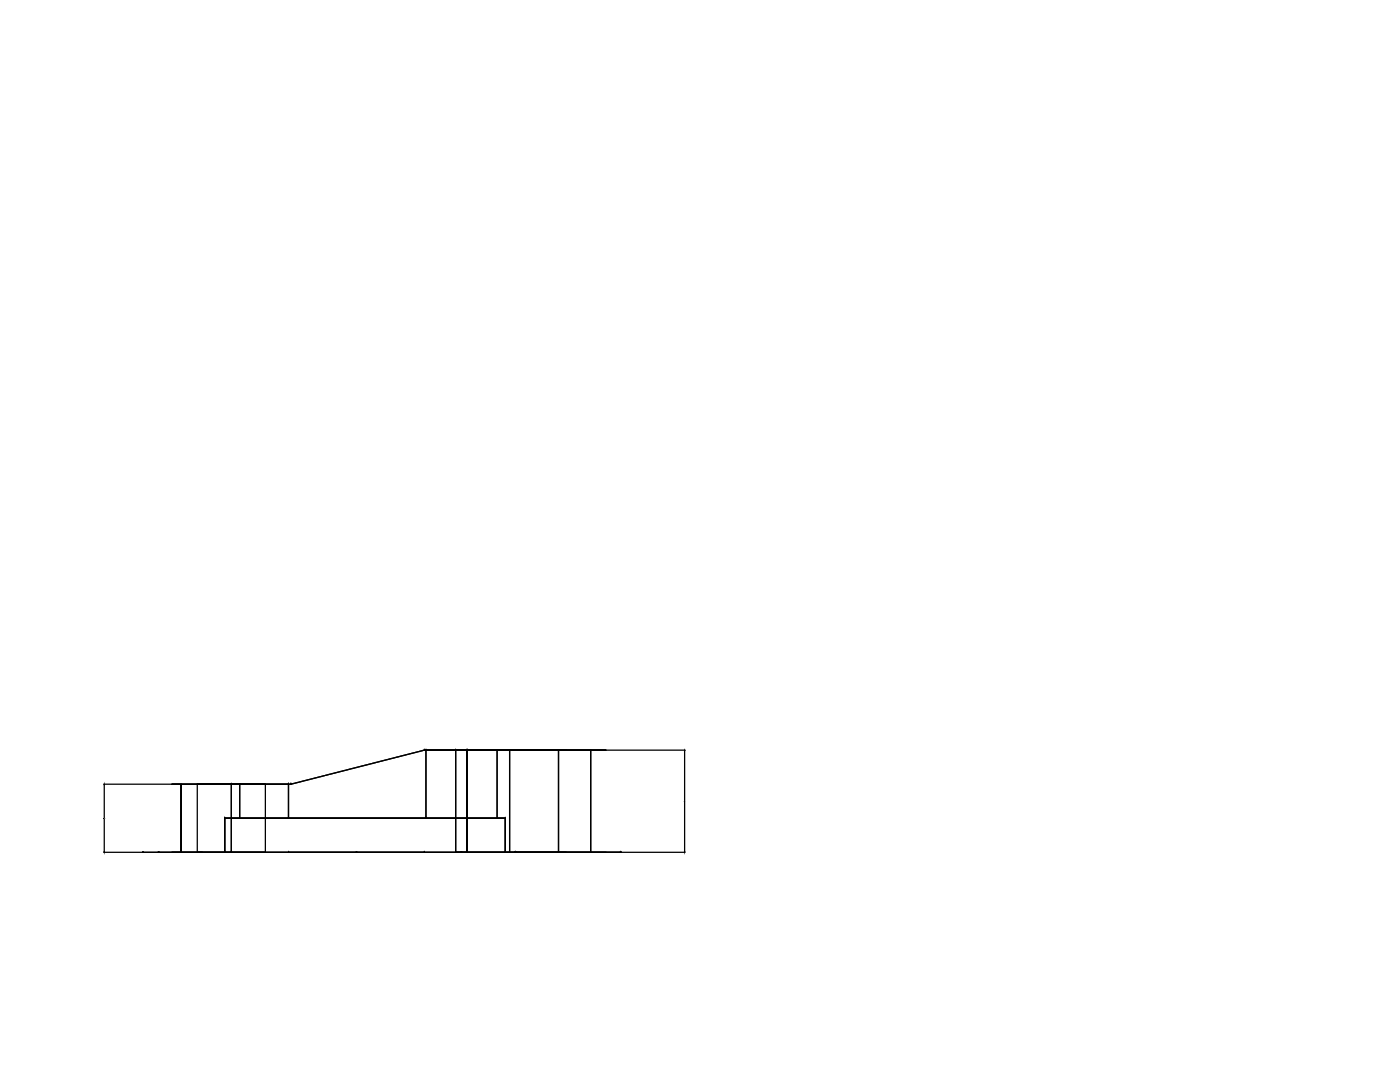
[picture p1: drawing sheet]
<svg xmlns="http://www.w3.org/2000/svg" width="279mm" height="216mm" viewBox="0 0 279 216" stroke-linecap="round" stroke-linejoin="round" font-family="sans-serif">
<!-- layer: 0 -->
<g fill="none" stroke="#000" stroke-width=".25">
<path d="M20.7 156.5h15.5M20.8 156.6v6.6M34.3 156.5h23.3zM39.4 156.5h13.6zM39.4 156.5v13.6M46.2 156.5h.1M46.2 156.5v13.6M47.8 156.5v6.8M53 156.5v13.6M57.6 156.5h.1M58.1 156.5h-.5v6.8M58.1 156.5h.1"/>
<path d="M84.7 149.7h.3h-.3M84.7 149.7l-26.6 6.8h-.5v6.8h43.2M84.7 149.7h.1M84.7 149.7l-26.6 6.8M85 149.7h35.9zM85 149.7h.1M85 149.7v13.6M90.9 149.7v20.4v-20.4M90.9 149.7h2.3h-2.3M90.9 149.7h.1M93.2 149.7h19.8h-19.8v20.4h19.8h-22.1h2.3zM93.2 149.7h.1"/>
<path d="M99.2 149.7v13.6M101.7 149.7v20.4M121 149.7h15.7M136.6 149.8v10M136.6 160v10M20.7 170.1h15.2M20.8 163.4v6.6M28.5 170.1h11.9M31.7 170.1h8.6M34.3 170.1h10.6zM36.2 170.1v-13.6v13.6M39.4 170.1h13.6z"/>
<path d="M44.9 163.3h12.7M44.9 163.3h55.9v6.8h-55.9v-6.8h55.9v6.8h-55.9zM44.9 163.3h55.9M44.9 170.1h.1M44.9 163.3h.1M46.1 170.1h.1M46.2 170.1h.1M57.6 163.3h.1M57.6 170.1h.1M57.7 170.1h13.3M71.2 170.1h13.4M84.7 170.1h.1"/>
<path d="M85 163.3h.1M90.9 170.1h.1M91 170.1h1M92.2 170.1h.9M93.2 170.1h.1M100.8 170.1h20.1zM100.8 170.1h.1M100.8 163.3h.1M102.8 170.1h.1M102.8 170.1h21.2h-21.2M111.5 170.1v-20.4v20.4M117.9 170.1v-20.4v20.4"/>
<path d="M121 170.1h15.7M123.9 170.1h.1"/>
</g>
<path d="M20.8 156.5v.1zM20.8 170v.1zM57.6 170.1h.1zM84.6 170.1h.1zM90.9 170.1h.1zM93.1 170.1h.1zM136.6 170v.1z" fill="#000" stroke="#000" stroke-width=".2"/>
<path d="M28.4 170.1h.2zM31.6 170.1h.1zM71.1 170.1h.1zM92 170.1h.2zM102.7 170.1h.2zM123.8 170.1h.1z" fill="#000" stroke="#000" stroke-width=".25"/>
<path d="M136.4 159.8v.1zM136.5 159.8v.1zM136.6 159.8v.1zM136.6 159.9a.05 .05 0 0 1 .1 0 .05 .05 0 0 1-.1 0zM136.7 159.8l.1 .1zM136.8 159.8l.1 .1zM20.6 163.2v.1zM20.7 163.2v.1zM20.8 163.2l.1 .1zM20.9 163.2l.1 .1zM21 163.2l.1 .1z" fill="#000"/>
</svg>
